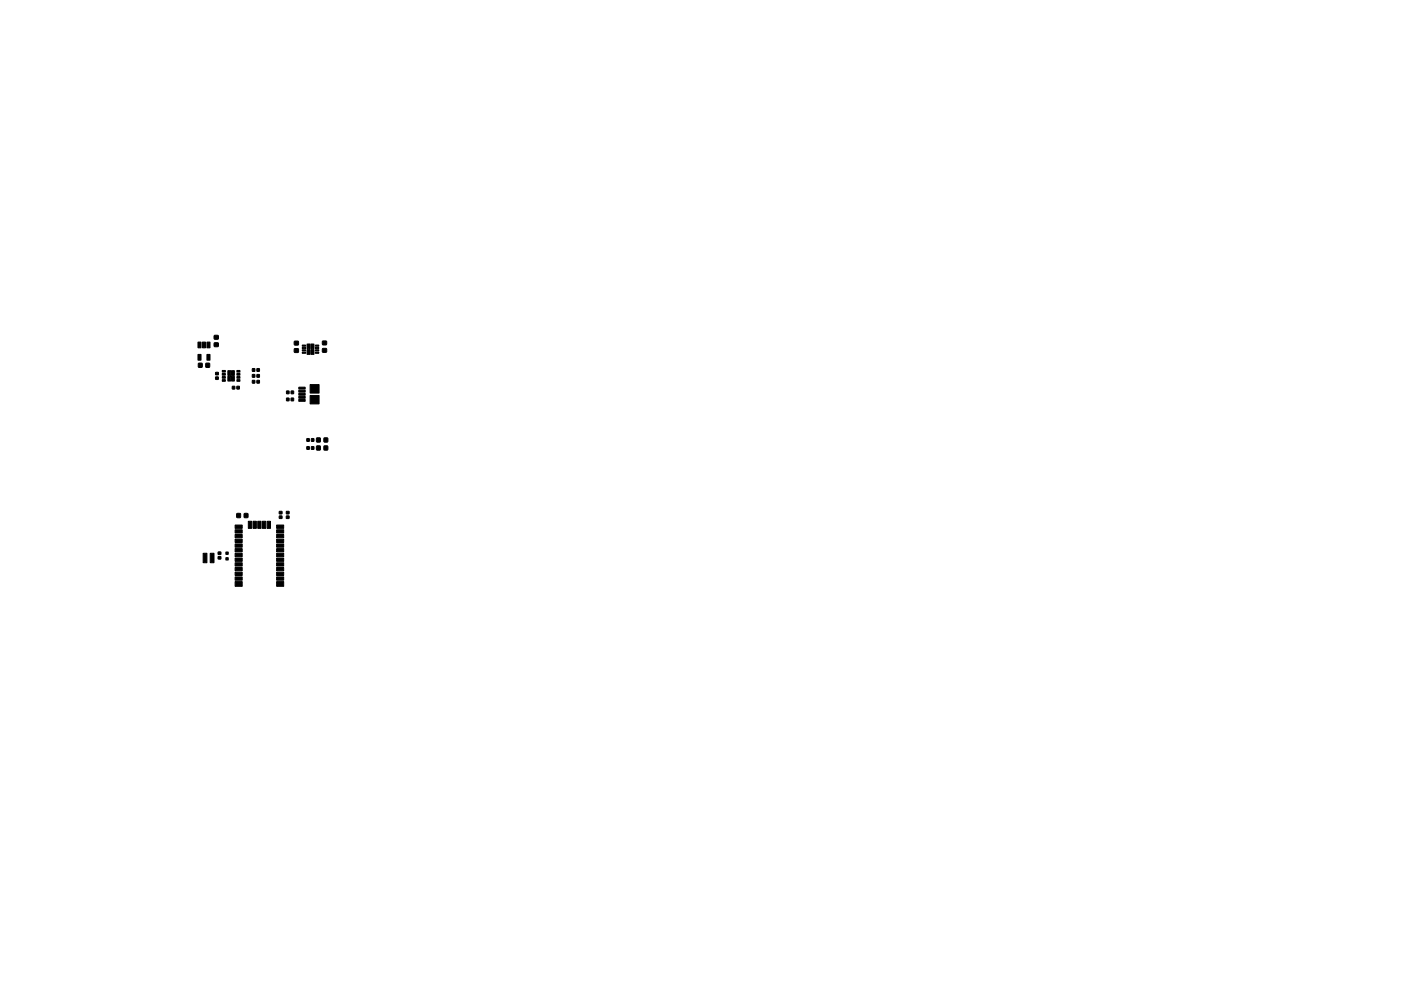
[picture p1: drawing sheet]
<svg xmlns="http://www.w3.org/2000/svg" width="297mm" height="210mm" viewBox="0 0 297 210" stroke-linecap="round" stroke-linejoin="round" font-family="sans-serif">
<g fill="#000" stroke="#000" stroke-width=".21">
<path d="M42 75.2h.6v1.2h-.6zM42 72.6h.6v1.2h-.6zM42.1 77.1h.8l-.1 .8h-.7zM42.9 72.6h.7v1.2h-.7zM43.9 75.2h.6v1.2h-.6zM43.9 72.6h.6v1.2h-.6zM43.7 77.1h.7v.8h-.8zM45.4 71.2h.9v.7h-.9zM45.4 72.8h.9v.7h-.9zM45.7 79h.6v.5h-.6zM45.7 80h.6v.5h-.6zM47.1 79.2h.7v.4h-.7z"/>
<path d="M47.1 78.6h.7v.3h-.7zM48.3 78.6h.6v1h-.6zM49.1 78.6h.6v1h-.6zM50.2 78.6h.7v.3h-.7zM50.2 79.2h.7v.4h-.7zM53.5 79.5h.5v.5h-.5zM53.5 78.2h.5v.6h-.5zM54.5 79.5h.5v.5h-.5zM54.5 78.2h.5v.6h-.5zM62.4 72.4h.8l.1 .8h-.9zM62.4 74h.8l.1 .7-.9 .1zM64.1 74.7h.7v.3h-.7z"/>
<path d="M64.1 74.2h.7v.3h-.7zM64.1 73.7h.7v.3h-.7zM64.1 73.2h.7v.3h-.7zM65.1 74.2h.6v1h-.6zM65.1 73h.6v1h-.6zM65.9 74.2h.7v1h-.7zM65.9 73h.7v1h-.7zM66.9 73.2h.7v.3h-.7zM66.9 73.7h.7v.3h-.7zM66.9 74.2h.7v.3h-.7zM66.9 74.7h.7v.3h-.7zM68.4 72.4h.8v.7h-.8z"/>
<path d="M68.4 74l.8-.1v.8h-.8zM47.1 80.5h.7v.4h-.7zM47.1 79.9h.7v.3h-.7zM48.3 79.8h.6v1h-.6zM49.1 79.8h.6v1h-.6zM49.3 82h.5v.5h-.5zM50.2 79.9h.7v.3h-.7zM50.2 80.5h.7v.4h-.7zM50.2 82h.5v.5h-.5zM53.5 80.7h.5v.6h-.5zM54.5 80.7h.5v.6h-.5zM60.8 83h.5v.5h-.5z"/>
<path d="M60.8 84.5h.5v.5h-.5zM61.7 83h.5v.5h-.5zM61.7 84.5h.5v.5h-.5zM63.3 82.1h1.4v.4h-1.4zM63.3 82.8h1.4v.4h-1.4zM63.3 83.4h1.4v.4h-1.4zM63.3 84.1h1.4v.4h-1.4zM63.3 84.7h1.4v.4h-1.4zM65.1 93.1h.5v.5h-.5zM65.1 94.8h.5v.5h-.5zM66 93.1h.5v.5h-.5zM66 94.8h.5v.5h-.5z"/>
<path d="M65.7 81.6h2v1.8h-2zM65.7 83.9h2v1.8h-2zM67.1 92.9l.8 .1v.8l-.8-.1zM67.1 94.6l.8 .1v.8l-.8-.1zM68.7 92.9l.8 .1-.1 .8-.7-.1zM68.7 94.6l.8 .1-.1 .8-.7-.1zM43.1 117.4h.8v2h-.8zM44.6 117.4h.8v2h-.8zM46.3 117.1h.5v.5h-.5zM46.3 118.1h.5v.5h-.5zM47.9 118.3h.5v.5h-.5zM47.9 117.1h.5v.5h-.5z"/>
<path d="M50.2 109h.8v.8h-.8zM49.9 119.4h1.4v.7h-1.4zM49.9 118.4h1.4v.7h-1.4zM49.9 117.4h1.4v.7h-1.4zM49.9 116.4h1.4v.7h-1.4zM49.9 115.4h1.4v.7h-1.4zM49.9 114.4h1.4v.7h-1.4zM49.9 113.4h1.4v.7h-1.4zM49.9 112.4h1.4v.7h-1.4zM49.9 111.4h1.4v.7h-1.4zM51.8 109h.8l-.1 .8h-.7zM52.6 110.6h.7v1.5h-.7z"/>
<path d="M53.6 110.6h.7v1.5h-.7zM54.6 110.6h.7v1.5h-.7zM55.6 110.6h.7v1.5h-.7zM56.7 110.6h.6v1.5h-.6zM59.2 108.5h.6v.5h-.6zM59.2 109.5h.6v.5h-.6zM58.7 111.4h1.4v.7h-1.4zM58.7 112.4h1.4v.7h-1.4zM58.7 113.4h1.4v.7h-1.4zM58.7 114.4h1.4v.7h-1.4zM58.7 115.4h1.4v.7h-1.4zM58.7 116.4h1.4v.7h-1.4z"/>
<path d="M58.7 117.4h1.4v.7h-1.4zM58.7 118.4h1.4v.7h-1.4zM58.7 119.4h1.4v.7h-1.4zM60.7 108.5h.6v.5h-.6zM60.7 109.5h.6v.5h-.6zM49.9 123.4h1.4v1h-1.4zM49.9 122.4h1.4v.7h-1.4zM49.9 121.4h1.4v.7h-1.4zM49.9 120.4h1.4v.7h-1.4zM58.7 120.4h1.4v.7h-1.4zM58.7 121.4h1.4v.7h-1.4zM58.7 122.4h1.4v.7h-1.4z"/>
<path d="M58.7 123.4h1.4v1h-1.4z"/>
</g>
</svg>
